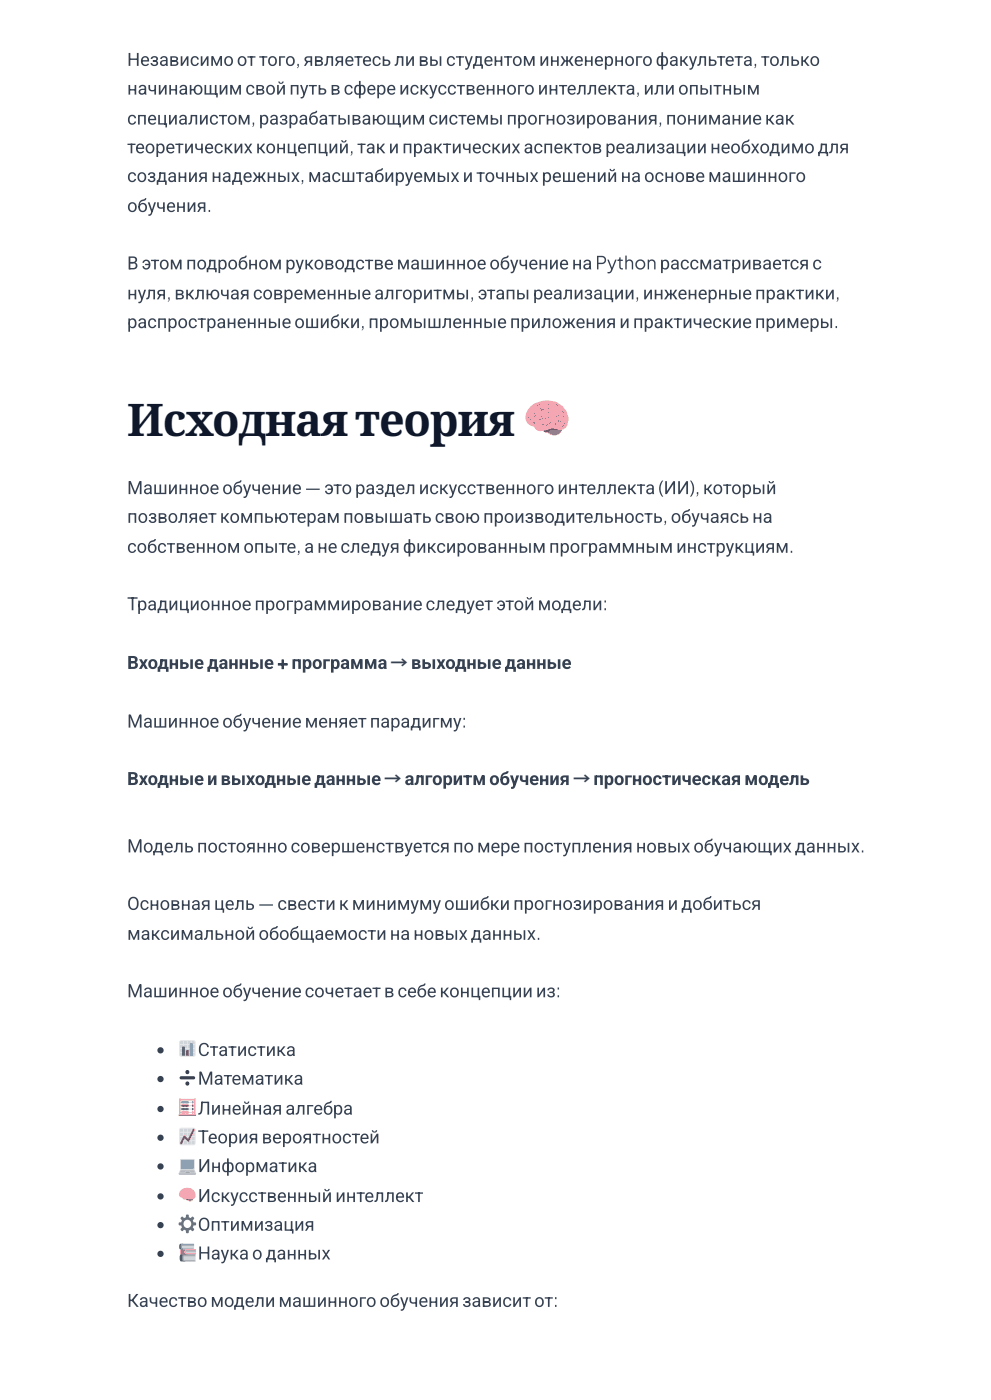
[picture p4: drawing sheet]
<svg xmlns="http://www.w3.org/2000/svg" width="210mm" height="297mm" viewBox="0 0 210 297" stroke-linecap="round" stroke-linejoin="round" font-family="sans-serif">
<defs><g id="words">
<text font-size="9.5" fill="#0f172a" x="26.9" y="92.4">Исходнаятеория</text>
<g font-size="3.9" fill="#364151">
<text x="26.9" y="14">Независимооттого,являетесьливыстудентоминженерногофакультета,только</text>
<text x="26.9" y="20">начинающимсвойпутьвсфереискусственногоинтеллекта,илиопытным</text>
<text x="26.9" y="26.4">специалистом,разрабатывающимсистемыпрогнозирования,пониманиекак</text>
<text x="26.9" y="32.5">теоретическихконцепций,такипрактическихаспектовреализациинеобходимодля</text>
<text x="26.9" y="38.6">созданиянадежных,масштабируемыхиточныхрешенийнаосновемашинного</text>
<text x="26.9" y="44.9">обучения.</text>
<text x="26.9" y="57.1">ВэтомподробномруководствемашинноеобучениенаPythonрассматриваетсяс</text>
<text x="26.9" y="63.4">нуля,включаясовременныеалгоритмы,этапыреализации,инженерныепрактики,</text>
<text x="26.9" y="69.5">распространенныеошибки,промышленныеприложенияипрактическиепримеры.</text>
<text x="26.9" y="104.7">Машинноеобучение—эторазделискусственногоинтеллекта(ИИ),который</text>
<text x="26.9" y="110.8">позволяеткомпьютерамповышатьсвоюпроизводительность,обучаясьна</text>
<text x="26.9" y="117.2">собственномопыте,анеследуяфиксированнымпрограммныминструкциям.</text>
<text x="26.9" y="129.3">Традиционноепрограммированиеследуетэтоймодели:</text>
<text x="26.9" y="141.8">Входные данные + программа → выходные данные</text>
<text x="26.9" y="154.2">Машинноеобучениеменяетпарадигму:</text>
<text x="26.9" y="166.4">Входные и выходные данные → алгоритм обучения → прогностическая модель</text>
<text x="26.9" y="180.7">Модельпостоянносовершенствуетсяпомерепоступленияновыхобучающихданных.</text>
<text x="26.9" y="192.8">Основнаяцель—свестикминимумуошибкипрогнозированияидобиться</text>
<text x="26.9" y="199.2">максимальнойобобщаемостинановыхданных.</text>
<text x="26.9" y="211.3">Машинноеобучениесочетаетвсебеконцепциииз:</text>
<text x="41.9" y="223.8">Статистика</text>
<text x="41.9" y="229.9">Математика</text>
<text x="41.9" y="236.2">Линейнаяалгебра</text>
<text x="41.9" y="242.3">Теориявероятностей</text>
<text x="41.9" y="248.4">Информатика</text>
<text x="41.9" y="254.7">Искусственныйинтеллект</text>
<text x="41.9" y="260.8">Оптимизация</text>
<text x="41.9" y="266.9">Наукаоданных</text>
<text x="26.9" y="277">Качествомоделимашинногообучениязависитот:</text>
</g>
</g></defs>
<path d="M116.2 90.7a2.85 2.85 0 0 1 2.7-.1 1.56 1.56 0 0 1-1.2 1.7 1.56 1.56 0 0 1-1.8-1z" fill="#ea596e"/>
<path d="M115.2 90.7l.2-.1a7.5 7.5 0 0 1 3.2 0l.3 .2v.5h-.5a2.29 2.29 0 0 0-2.5 .3h-.4l-.4-.2-.1-.3z" fill="#dd2e44"/>
<path d="M112.4 86.1a5.3 5.3 0 0 1 6.9 .1 4.3 4.3 0 0 1 1.1 2.7l-.1 .5a1.6 1.6 0 0 1-2.3 1.6l-1.1-.3-.9 .3a2.74 2.74 0 0 1-2.5 0 1.1 1.1 0 0 0-1.1-.8 2.22 2.22 0 0 1-.5-3.4z" fill="#f4abba"/>
<g fill="#ea596e">
<path d="M111.8 88.4l.1 .2 .2 .1a1.28 1.28 0 0 0 1 1l-.1 .3 .1 .1a1.85 1.85 0 0 1 2.1-1.2 4.5 4.5 0 0 1 2.5-.5l.8-.4-.1-.2a2.18 2.18 0 0 1-1.9 .4l-1.5 .5a1.47 1.47 0 0 1-.1-1.8h.3l.1-.2-.9-.2v.1l.2 .3-.1 .2a1.88 1.88 0 0 0 .2 1.6l-.7 .1-.8 .6a.81 .81 0 0 1-.7-1.1zM118.9 87a1.53 1.53 0 0 1 .4 1.5 .93 .93 0 0 0-.4-1.5zM113.6 86l.1 .2h.1a.94 .94 0 0 1 1.1-.4v-.2a1.09 1.09 0 0 0-1.3 .4zM117.1 85.5v.2l.5 .1 .5 .4 .2-.2a1.13 1.13 0 0 0-1.2-.5zM119.5 89.6l-.2 .5-.4 .3 .2 .2a.88 .88 0 0 0 .6-1z"/>
<path d="M113 86.7v.5l.3 .8-.2 .3 .1 .2 .7-.5-.1-.2-.3 .1-.3-1.2zM116.1 85.6l-.1 .5 .1 .5a.63 .63 0 0 1-.3 .9l.1 .2h.6l.1-.2-.2-.2-.2-1.3 .1-.4zM117.3 86.4l-.1 .2 .2 .2v.6l.2 .4 .1-1h.2l.1-.2zM114.7 89.7v.2l-.4 .4 .2 .2a.86 .86 0 0 1 1.2-.2l.1 .2a1.21 1.21 0 0 1 1.8-.6v.2h.2v-.3l.2-.1a.54 .54 0 0 1 .8-.2l.1-.2-.3-.1-.4-.6-.1 .2 .1 .4a1.73 1.73 0 0 1-1.5 .3l-.1-.3-.2 .1 .1 .2a1.37 1.37 0 0 1-1.8 .2z"/>
</g>
<circle cx="34" cy="222.6" r=".66" fill="#364151"/>
<path d="M38.1 220.7l.2-.2 2.9 .1 .1 .3v2.8l-.3 .1h-2.8l-.2-.3z" fill="#ccd6dd"/>
<path d="M38.1 220.5l-.2 .4 .1 2.8 .3 .2h2.9l.2-.4v-2.9l-.4-.2zM40.6 220.6l.6 .1v.6h-.6zM40.6 222.3h.6v.6h-.6zM40.6 221.5h.6v.6h-.6zM39.8 220.6h.6v.7h-.6zM39.8 221.5h.6v.6h-.6zM39.8 222.3h.6v.6h-.6zM39 220.6h.6v.7h-.6zM39 221.5h.6v.6h-.6zM39 222.3h.6v.6h-.6zM38.2 220.7l.6-.1v.7h-.7zM38.1 221.5h.7v.6h-.7zM38.1 222.3h.7v.6h-.7zM38.1 223.1h.7v.6h-.6zM39 223.1h.6v.6h-.6zM39.8 223.1h.6v.6h-.6zM40.6 223.1h.6v.6h-.6z" fill="#e1e8ed"/>
<path d="M38.6 221.8h.4l.2 .2v1.7h-.6z" fill="#5c913b"/>
<path d="M40.3 221.1h.3l.2 .2v2.4h-.6z" fill="#3b94d9"/>
<path d="M39.4 222.6h.5l.1 1.1h-.6z" fill="#dd2e44"/>
<circle cx="34" cy="228.7" r=".66" fill="#364151"/>
<g fill="#31373d">
<path d="M38.2 228.1h2.8l.3 .3-.3 .3h-2.7l-.2-.1z"/>
<circle cx="39.7" cy="227.2" r=".43"/>
<circle cx="39.7" cy="229.6" r=".43"/>
</g>
<circle cx="34" cy="235" r=".66" fill="#364151"/>
<path d="M38.1 234.2h3.1v.2h-3.1zM38.1 234.9h3.1v.2h-3.1zM38.1 235.7h3.1v.2h-3.1zM38.1 233.5h3.1v.2h-3.1z" fill="#ccd6dd"/>
<path d="M38 232.8l-.1 3.4h3.5v-3.4zM38.2 233.2h2.9v3h-2.9z" fill="#d5ab88"/>
<path d="M38.4 233.4l.3 .1 .2-.2 .1 .2 .2-.2 .1 .2 .2-.2 .1 .2 .2-.2 .1 .4-.1 .2-.2-.2-.1 .2-.2-.2-.4 .2-.2-.2-.1 .2-.2-.2z" fill="#3b94d9"/>
<path d="M38.4 234.1l.3 .1 .2-.1 .1 .1 .2-.1 .1 .1 .2-.1 .1 .1 .2-.1 .1 .3-.1 .2-.2-.2-.1 .2-.2-.2-.1 .2-.5-.2-.1 .2-.2-.2z" fill="#be1931"/>
<path d="M38.4 234.8l.3 .1 .2-.1 .1 .1 .2-.1 .1 .1 .2-.1 .1 .1 .2-.1 .1 .3-.1 .2-.2-.2-.1 .2-.2-.2-.4 .2-.2-.2-.1 .2-.2-.2z" fill="#5c913b"/>
<path d="M38.4 235.5l.3 .2 .2-.2 .1 .2 .2-.2 .1 .2 .2-.2 .1 .2 .2-.2 .1 .4-.1 .1-.2-.1-.1 .1-.2-.1-.4 .1-.2-.1-.1 .1-.2-.1z" fill="#ffac33"/>
<path d="M40.7 233.4l.3 .1-.2 .4-.1-.2z" fill="#3b94d9"/>
<path d="M40.7 234.1l.3 .1-.2 .4-.1-.2z" fill="#be1931"/>
<path d="M40.7 234.8l.3 .1-.2 .4-.1-.2z" fill="#5c913b"/>
<path d="M40.7 235.5l.3 .2-.2 .3-.1-.1z" fill="#ffac33"/>
<path d="M37.9 236.2h3.5l.1 .2-3.6 .1z" fill="#bf6952"/>
<circle cx="34" cy="241.1" r=".66" fill="#364151"/>
<path d="M38.2 239.1h2.8l.3 .1v3.1l-.1 .3h-2.9l-.2-.2-.1-3z" fill="#ccd6dd"/>
<path d="M38.1 239l-.2 .4 .1 3.1 .3 .2h2.9l.2-.4v-3.1l-.4-.2zM40.6 239.2l.6 .1v.6h-.6zM40.6 241h.6v.6h-.6zM40.6 240.1h.6v.6h-.6zM39.8 239.2h.6v.7h-.6zM39.8 240.1h.6v.6h-.6zM39.8 241h.6v.6h-.6zM39 239.2h.6v.7h-.6zM39 240.1h.6v.6h-.6zM39 241h.6v.6h-.6zM38.2 239.3l.6-.1v.7h-.7zM38.1 240.1h.7v.6h-.7zM38.1 241h.7v.6h-.7zM38.1 241.8h.7v.7l-.6-.1zM39 241.8h.6v.7h-.6zM39.8 241.8h.6v.7h-.6zM40.6 241.8h.6v.6l-.6 .1z" fill="#e1e8ed"/>
<path d="M39 240.7h.2l.6 .7 1-2.1 .2-.1 .2 .1-1.2 2.6h-.3l-.6-.7-.6 1.2-.2 .1-.1-.3z" fill="#dd2e44"/>
<circle cx="34" cy="247.2" r=".66" fill="#364151"/>
<path d="M38.2 245.7h3v2l-.2 .2 .3 .3 .2 .6h-3.6l.2-.8 .2-.1-.2-.2z" fill="#ccd6dd"/>
<path d="M37.8 248.7h3.7l-.2 .2h-3.3z" fill="#9aaab4"/>
<path d="M38.4 245.9h2.6v1.8h-2.6z" fill="#5dadec"/>
<path d="M38.3 248.1l2.7-.1 .2 .4-.8 .1-.2-.3h-.9l-.2 .3h-.8l-.1-.1z" fill="#aebbc1"/>
<path d="M39.3 248.3h.8l.1 .3h-.9z" fill="#9aaab4"/>
<circle cx="34" cy="253.5" r=".66" fill="#364151"/>
<path d="M39.8 254l.5-.2 .5 .1 .1 .1a.64 .64 0 0 1-.5 .6 .64 .64 0 0 1-.7-.4z" fill="#ea596e"/>
<path d="M39.4 254a1.39 1.39 0 0 1 1.5 .2l-.7-.1-.7 .2-.2-.2z" fill="#dd2e44"/>
<path d="M38.2 252.3a1.78 1.78 0 0 1 2.1-.5 1.78 1.78 0 0 1 1.1 1.9l-.5 .4-1-.1a.98 .98 0 0 1-1.3-.1 .86 .86 0 0 1-.7-.7 .86 .86 0 0 1 .3-.9z" fill="#f4abba"/>
<g fill="#ea596e">
<path d="M38.1 253.1l.5 .5v.1a3.1 3.1 0 0 1 2-.7l.1-.1-1.4 .3-.1-.6 .2-.2-.2-.1v.9l-.5 .3-.3-.2-.1-.3zM40.8 252.5l.3 .6v-.3zM38.8 252.1l.5-.1zM40.2 251.9l.4 .3zM41.1 253.5l-.2 .4 .2-.1z"/>
<path d="M38.6 252.4v.7l.3-.2h-.1zM39.8 252v.5l-.1 .2 .2 .1zM40.2 252.3l.1 .5 .2-.4zM39.2 253.6l-.1 .3 .3-.1 .3 .1a.47 .47 0 0 1 .7-.2v-.1l.5-.2-.4-.2a.32 .32 0 0 1-.2 .3 .32 .32 0 0 1-.3-.1l-.3 .3z"/>
</g>
<circle cx="34" cy="259.6" r=".66" fill="#364151"/>
<path d="M38.5 257.9l-.3 .3 .3 .4-.1 .4h-.4l-.2 .3 .1 .3 .5 .1 .1 .4-.2 .3v.3l.3 .2 .4-.3 .4 .2v.3l.2 .2h.3l.1-.5 .4-.2 .2 .2h.3l.2-.3-.3-.4 .2-.4h.3l.2-.2v-.4l-.5-.1-.2-.4 .3-.2v-.4l-.3-.2-.4 .3-.4-.1v-.4l-.2-.2h-.4v.6l-.4 .1-.3-.2zM38.8 259.4a.9 .9 0 0 1 1.8 0 .9 .9 0 0 1-1.8 0z" fill="#66757f"/>
<circle cx="34" cy="265.7" r=".66" fill="#364151"/>
<path d="M38.2 265.9l.1-.1h.8l.2 .2v1.3h-1a1.21 1.21 0 0 1-.1-1.4z" fill="#553788"/>
<path d="M38.7 265.9l.2-.1 2.5 .1-.2 .1v1.1h.2v.2h-2.5a1.21 1.21 0 0 1-.2-1.4z" fill="#9266cc"/>
<path d="M39 266h2.4v1.1h-2.4l-.2-.5z" fill="#ccd6dd"/>
<path d="M39 266h2.4v.2h-2.4l-.1 .8-.1-.6z" fill="#99aab5"/>
<path d="M38 263.7a.71 .71 0 0 1 1 .1v.8a.71 .71 0 0 1-1 .1z" fill="#269"/>
<path d="M38.4 263.7l.2-.1 2.5 .1-.2 .1v.8l.2 .1-.1 .1h-2.4a.81 .81 0 0 1-.2-1.1z" fill="#55acee"/>
<path d="M38.7 263.8h2.3l.1 .6-.1 .2h-2.3l-.2-.4z" fill="#ccd6dd"/>
<path d="M38.6 263.9l2.4-.1 .1 .2h-2.4l-.2 .3z" fill="#99aab5"/>
<path d="M38.3 264.9l1.2-.1 .3 .2 .1 .2-.2 .5-1.2 .1a.59 .59 0 0 1-.2-.9z" fill="#f4900c"/>
<path d="M39.2 264.9l2.2-.1 .1 .1-.2 .1v.6l.2 .1-.1 .1h-2a.59 .59 0 0 1-.2-.9z" fill="#ffac33"/>
<path d="M39.5 265h2v.4v.2h-2l-.2-.2z" fill="#ccd6dd"/>
<path d="M39.4 265.1l2.1-.1v.2h-2l-.2 .2z" fill="#99aab5"/>
<use href="#words"/>
</svg>
